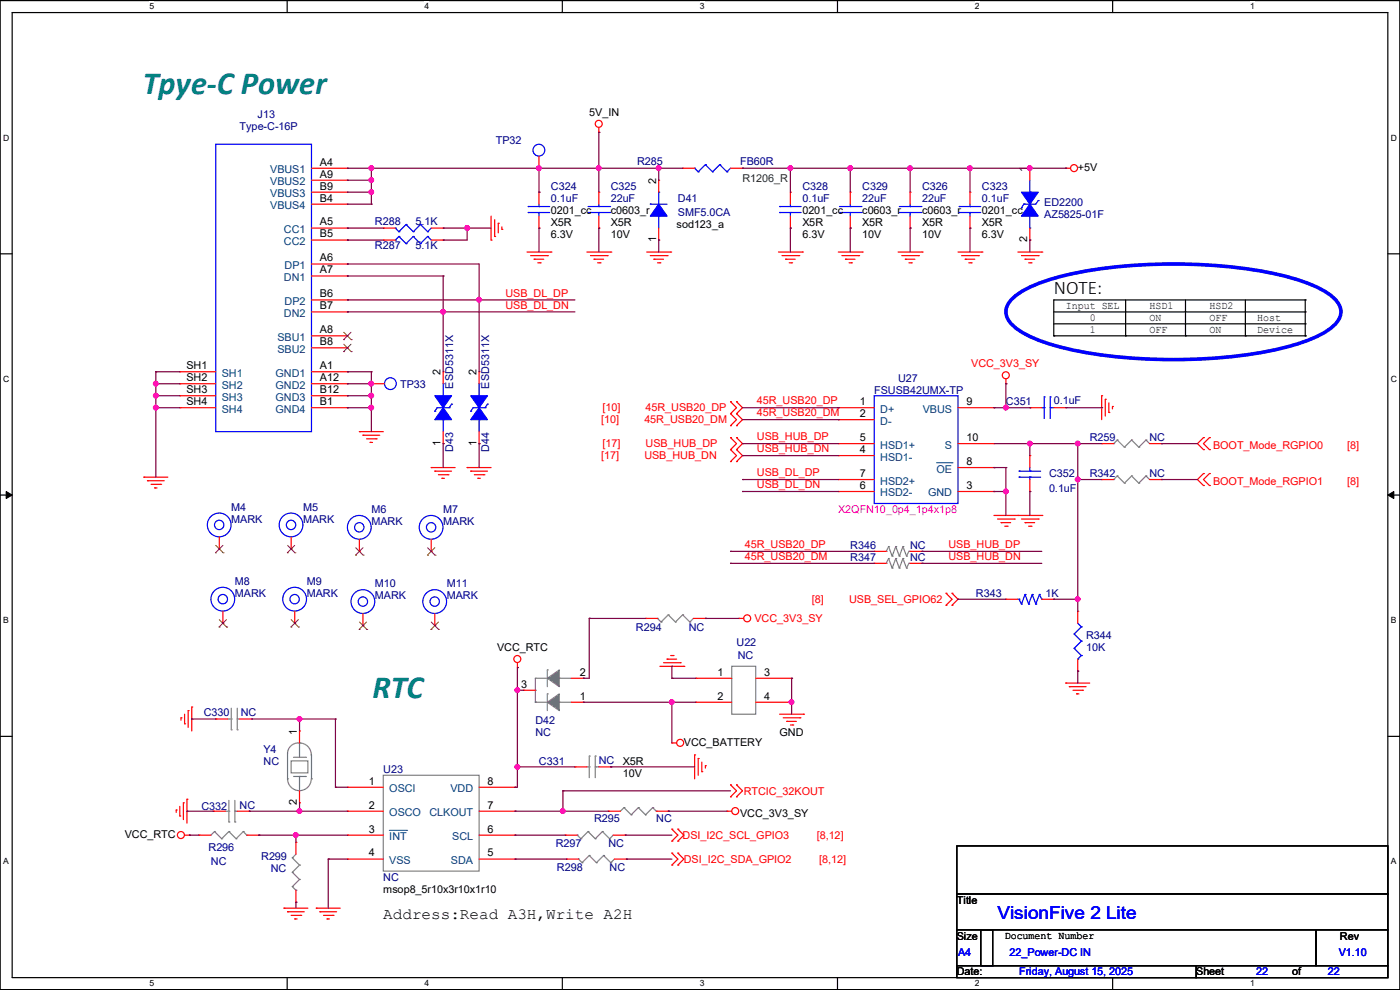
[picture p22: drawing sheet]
<svg xmlns="http://www.w3.org/2000/svg" width="297mm" height="210mm" viewBox="0 0 297 210" stroke-linecap="round" stroke-linejoin="round" font-family="sans-serif">
<defs><g id="words">
<g font-size="6.9" fill="#008080">
<text x="30.3" y="19.9">Tpye-C Power</text>
<text x="79" y="148.1">RTC</text>
</g>
<text font-size="4.1" x="223.6" y="62.4">NOTE:</text>
<text font-size="3.8" fill="#00f" x="211.6" y="195">VisionFive 2 Lite</text>
<text font-size="3.3" x="81.3" y="195">Address:Read A3H,Write A2H</text>
<g font-size="2.3" fill="#000080">
<text x="50.8" y="27.6">Type-C-16P</text>
<text x="54.7" y="25.1">J13</text>
<text x="105.2" y="30.6">TP32</text>
<text x="135.2" y="35">R285</text>
<text x="157" y="35">FB60R</text>
<text x="116.9" y="40.3">C324</text>
<text x="129.6" y="40.3">C325</text>
<text x="170.2" y="40.3">C328</text>
<text x="182.9" y="40.3">C329</text>
<text x="195.6" y="40.3">C326</text>
<text x="208.3" y="40.3">C323</text>
<text x="79.5" y="47.7">R288</text>
<text x="88.2" y="47.7">5.1K</text>
<text x="116.9" y="42.8">0.1uF</text>
<text x="129.6" y="42.8">22uF</text>
<text x="143.8" y="42.8">D41</text>
<text x="143.8" y="45.9">SMF5.0CA</text>
<text x="170.2" y="42.8">0.1uF</text>
<text x="182.9" y="42.8">22uF</text>
<text x="195.6" y="42.8">22uF</text>
<text x="208.3" y="42.8">0.1uF</text>
<text x="221.5" y="43.6">ED2200</text>
<text x="221.5" y="46.1">AZ5825-01F</text>
<text x="79.5" y="52.7">R287</text>
<text x="88.2" y="52.7">5.1K</text>
<text x="84.9" y="82.2">TP33</text>
<text x="96.1" y="82.4" transform="rotate(-90 96.1 82.4)">ESD5311X</text>
<text x="103.8" y="82.4" transform="rotate(-90 103.8 82.4)">ESD5311X</text>
<text x="185.5" y="83.5">FSUSB42UMX-TP</text>
<text x="190.5" y="80.9">U27</text>
<text x="213.4" y="86">C351</text>
<text x="223.6" y="85.8">0.1uF</text>
<text x="96.1" y="95.9" transform="rotate(-90 96.1 95.9)">D43</text>
<text x="103.8" y="95.9" transform="rotate(-90 103.8 95.9)">D44</text>
<text x="231.2" y="93.6">R259</text>
<text x="243.9" y="93.6">NC</text>
<text x="222.5" y="101.3">C352</text>
<text x="231.2" y="101.3">R342</text>
<text x="243.9" y="101.3">NC</text>
<text x="222.5" y="104.3">0.1uF</text>
<text x="49.1" y="108.4">M4</text>
<text x="49.1" y="110.9">MARK</text>
<text x="64.3" y="108.4">M5</text>
<text x="64.3" y="110.9">MARK</text>
<text x="78.8" y="108.9">M6</text>
<text x="78.8" y="111.4">MARK</text>
<text x="94" y="108.9">M7</text>
<text x="94" y="111.4">MARK</text>
<text x="180.4" y="116.5">R346</text>
<text x="180.4" y="119">R347</text>
<text x="193.1" y="116.5">NC</text>
<text x="193.1" y="119">NC</text>
<text x="49.8" y="124.1">M8</text>
<text x="65.1" y="124.1">M9</text>
<text x="79.5" y="124.6">M10</text>
<text x="94.8" y="124.6">M11</text>
<text x="49.8" y="126.7">MARK</text>
<text x="65.1" y="126.7">MARK</text>
<text x="79.5" y="127.2">MARK</text>
<text x="94.8" y="127.2">MARK</text>
<text x="207.1" y="126.7">R343</text>
<text x="221.8" y="126.7">1K</text>
<text x="134.9" y="133.8">R294</text>
<text x="146.1" y="133.8">NC</text>
<text x="156.3" y="137.1">U22</text>
<text x="230.4" y="135.6">R344</text>
<text x="156.5" y="139.9">NC</text>
<text x="230.4" y="138.1">10K</text>
<text x="43.2" y="151.8">C330</text>
<text x="51.1" y="151.8">NC</text>
<text x="113.6" y="153.6">D42</text>
<text x="55.9" y="159.7">Y4</text>
<text x="113.6" y="156.1">NC</text>
<text x="127" y="162">NC</text>
<text x="55.9" y="162.2">NC</text>
<text x="81.3" y="164">U23</text>
<text x="114.3" y="162.2">C331</text>
<text x="42.7" y="171.9">C332</text>
<text x="50.8" y="171.6">NC</text>
<text x="117.9" y="179.7">R297</text>
<text x="126" y="174.4">R295</text>
<text x="129.1" y="179.7">NC</text>
<text x="139.2" y="174.4">NC</text>
<text x="44.2" y="180.5">R296</text>
<text x="44.7" y="183.6">NC</text>
<text x="55.4" y="182.5">R299</text>
<text x="57.4" y="185.1">NC</text>
<text x="118.2" y="184.8">R298</text>
<text x="129.3" y="184.8">NC</text>
<text x="81.3" y="186.9">NC</text>
</g>
<g font-size="2.3">
<text x="125" y="24.6">5V_IN</text>
<text x="67.9" y="35.1">A4</text>
<text x="67.9" y="37.7">A9</text>
<text x="67.9" y="40.2">B9</text>
<text x="139.2" y="39" transform="rotate(-90 139.2 39)">2</text>
<text x="217.9" y="36.4" transform="rotate(-90 217.9 36.4)">1</text>
<text x="228.6" y="36.2">+5V</text>
<text x="67.9" y="47.8">A5</text>
<text x="67.9" y="42.8">B4</text>
<text x="116.9" y="45.4">0201_cc</text>
<text x="116.9" y="47.9">X5R</text>
<text x="129.6" y="45.4">c0603_r</text>
<text x="129.6" y="47.9">X5R</text>
<text x="170.2" y="45.4">0201_cc</text>
<text x="170.2" y="47.9">X5R</text>
<text x="182.9" y="45.4">c0603_r</text>
<text x="182.9" y="47.9">X5R</text>
<text x="195.6" y="45.4">c0603_r</text>
<text x="195.6" y="47.9">X5R</text>
<text x="208.3" y="45.4">0201_cc</text>
<text x="208.3" y="47.9">X5R</text>
<text x="67.9" y="50.4">B5</text>
<text x="116.9" y="50.5">6.3V</text>
<text x="129.6" y="50.5">10V</text>
<text x="139.2" y="51.4" transform="rotate(-90 139.2 51.4)">1</text>
<text x="143.6" y="48.4">sod123_a</text>
<text x="170.2" y="50.5">6.3V</text>
<text x="182.9" y="50.5">10V</text>
<text x="195.6" y="50.5">10V</text>
<text x="208.3" y="50.5">6.3V</text>
<text x="217.9" y="51.4" transform="rotate(-90 217.9 51.4)">2</text>
<text x="67.9" y="55.5">A6</text>
<text x="67.9" y="58">A7</text>
<text x="67.9" y="65.6">B7</text>
<text x="67.9" y="63.1">B6</text>
<text x="226.1" y="65.5">Input SEL</text>
<text x="243.9" y="65.5">HSD1</text>
<text x="256.6" y="65.5">HSD2</text>
<text x="67.9" y="70.7">A8</text>
<text x="231.2" y="68">0</text>
<text x="231.2" y="70.6">1</text>
<text x="243.9" y="68">ON</text>
<text x="243.9" y="70.6">OFF</text>
<text x="256.6" y="68">OFF</text>
<text x="256.6" y="70.6">ON</text>
<text x="266.7" y="70.6">Device</text>
<text x="266.7" y="68">Host</text>
<text x="67.9" y="73.2">B8</text>
<text x="39.5" y="78.3">SH1</text>
<text x="39.5" y="83.4">SH3</text>
<text x="39.5" y="80.9">SH2</text>
<text x="67.9" y="78.3">A1</text>
<text x="67.9" y="80.9">A12</text>
<text x="67.9" y="83.4">B12</text>
<text x="93.5" y="79.6" transform="rotate(-90 93.5 79.6)">2</text>
<text x="101.1" y="79.6" transform="rotate(-90 101.1 79.6)">2</text>
<text x="39.5" y="85.9">SH4</text>
<text x="67.9" y="85.9">B1</text>
<text x="182.4" y="88.5">2</text>
<text x="182.4" y="85.9">1</text>
<text x="205" y="85.9">9</text>
<text x="93.5" y="94.6" transform="rotate(-90 93.5 94.6)">1</text>
<text x="101.1" y="94.6" transform="rotate(-90 101.1 94.6)">1</text>
<text x="182.4" y="93.6">5</text>
<text x="205" y="93.6">10</text>
<text x="182.4" y="96.1">4</text>
<text x="182.4" y="101.2">7</text>
<text x="205" y="98.6">8</text>
<text x="182.4" y="103.7">6</text>
<text x="205" y="103.7">3</text>
<text x="105.5" y="138.1">VCC_RTC</text>
<text x="123" y="143.3">2</text>
<text x="152.2" y="143.3">1</text>
<text x="162.1" y="143.3">3</text>
<text x="110.5" y="145.9">3</text>
<text x="123" y="148.4">1</text>
<text x="152.2" y="148.4">2</text>
<text x="162.1" y="148.4">4</text>
<text x="63" y="155.8" transform="rotate(-90 63 155.8)">1</text>
<text x="145.1" y="158.2">VCC_BATTERY</text>
<text x="165.4" y="156.1">GND</text>
<text x="78.3" y="166.5">1</text>
<text x="103.4" y="166.5">8</text>
<text x="132.1" y="162.2">X5R</text>
<text x="132.1" y="164.8">10V</text>
<text x="63" y="170.8" transform="rotate(-90 63 170.8)">2</text>
<text x="78.3" y="171.5">2</text>
<text x="103.4" y="171.5">7</text>
<text x="157" y="173.4">VCC_3V3_SY</text>
<text x="26.5" y="177.7">VCC_RTC</text>
<text x="78.3" y="176.6">3</text>
<text x="103.4" y="176.6">6</text>
<text x="78.3" y="181.7">4</text>
<text x="103.4" y="181.7">5</text>
<text x="81.3" y="189.4">msop8_5r10x3r10x1r10</text>
<text x="203" y="191.7">Title</text>
<text x="203" y="199.3">Size</text>
<text x="213.1" y="199.1">Document Number</text>
<text x="284.3" y="199.3">Rev</text>
<text x="203" y="206.9">Date:</text>
<text x="253.8" y="206.9">Sheet</text>
<text x="274.1" y="206.9">of</text>
</g>
<g font-size="2.3" fill="#004080">
<text x="57.3" y="36.7">VBUS1</text>
<text x="57.3" y="39.3">VBUS2</text>
<text x="57.3" y="41.8">VBUS3</text>
<text x="57.3" y="44.4">VBUS4</text>
<text x="60.2" y="49.4">CC1</text>
<text x="60.2" y="52">CC2</text>
<text x="60.2" y="59.6">DN1</text>
<text x="60.4" y="57.1">DP1</text>
<text x="60.4" y="64.7">DP2</text>
<text x="60.2" y="67.2">DN2</text>
<text x="58.8" y="74.8">SBU2</text>
<text x="58.8" y="72.3">SBU1</text>
<text x="47" y="79.9">SH1</text>
<text x="47" y="82.5">SH2</text>
<text x="58.5" y="79.9">GND1</text>
<text x="58.5" y="82.5">GND2</text>
<text x="47" y="85">SH3</text>
<text x="47" y="87.5">SH4</text>
<text x="58.5" y="85">GND3</text>
<text x="58.5" y="87.5">GND4</text>
<text x="186.7" y="87.5">D+</text>
<text x="195.8" y="87.5">VBUS</text>
<text x="186.7" y="90.1">D-</text>
<text x="186.7" y="95.2">HSD1+</text>
<text x="200.5" y="95.2">S</text>
<text x="186.7" y="97.7">HSD1-</text>
<text x="198.7" y="100.2">OE</text>
<text x="186.7" y="102.8">HSD2+</text>
<text x="186.7" y="105.3">HSD2-</text>
<text x="196.9" y="105.3">GND</text>
<text x="82.6" y="168.1">OSCI</text>
<text x="82.6" y="173.1">OSCO</text>
<text x="91.1" y="173.1">CLKOUT</text>
<text x="95.5" y="168.1">VDD</text>
<text x="82.6" y="178.2">INT</text>
<text x="95.9" y="178.2">SCL</text>
<text x="82.6" y="183.3">VSS</text>
<text x="95.7" y="183.3">SDA</text>
</g>
<text font-size="2.3" fill="#008000" x="157.5" y="38.5">R1206_R</text>
<g font-size="2.3" fill="#f00">
<text x="107.2" y="65.4">USB_DL_DN</text>
<text x="107.2" y="62.9">USB_DL_DP</text>
<text x="206" y="77.9">VCC_3V3_SY</text>
<text x="127.6" y="89.8">[10]</text>
<text x="127.8" y="87.3">[10]</text>
<text x="136.7" y="89.8">45R_USB20_DM</text>
<text x="137" y="87.3">45R_USB20_DP</text>
<text x="160.6" y="88.3">45R_USB20_DM</text>
<text x="160.6" y="85.8">45R_USB20_DP</text>
<text x="127.8" y="94.9">[17]</text>
<text x="137" y="94.9">USB_HUB_DP</text>
<text x="160.6" y="93.4">USB_HUB_DP</text>
<text x="160.6" y="95.9">USB_HUB_DN</text>
<text x="257.3" y="95.2">BOOT_Mode_RGPIO0</text>
<text x="285.8" y="95.2">[8]</text>
<text x="127.6" y="97.5">[17]</text>
<text x="136.7" y="97.5">USB_HUB_DN</text>
<text x="160.6" y="101">USB_DL_DP</text>
<text x="160.6" y="103.5">USB_DL_DN</text>
<text x="257.3" y="102.8">BOOT_Mode_RGPIO1</text>
<text x="285.8" y="102.8">[8]</text>
<text x="158" y="116.2">45R_USB20_DP</text>
<text x="158" y="118.8">45R_USB20_DM</text>
<text x="201.2" y="116.2">USB_HUB_DP</text>
<text x="201.2" y="118.8">USB_HUB_DN</text>
<text x="160.1" y="132">VCC_3V3_SY</text>
<text x="172.3" y="127.9">[8]</text>
<text x="180.1" y="127.9">USB_SEL_GPIO62</text>
<text x="157.8" y="168.6">RTCIC_32KOUT</text>
<text x="144.8" y="178">DSI_I2C_SCL_GPIO3</text>
<text x="173.3" y="178">[8,12]</text>
<text x="145.1" y="183">DSI_I2C_SDA_GPIO2</text>
<text x="173.8" y="183">[8,12]</text>
</g>
<text font-size="2.3" fill="#f0f" x="177.8" y="108.9">X2QFN10_0p4_1p4x1p8</text>
<g font-size="2.3" fill="#00f">
<text x="203.2" y="202.9">A4</text>
<text x="214.2" y="202.9">22_Power-DC IN</text>
<text x="284" y="202.9">V1.10</text>
<text x="216.2" y="206.9">Friday, August 15, 2025</text>
<text x="266.5" y="206.9">22</text>
<text x="281.7" y="206.9">22</text>
</g>
<g font-size="1.8">
<text x="31.7" y="2">5</text>
<text x="90.1" y="2">4</text>
<text x="148.5" y="2">3</text>
<text x="206.8" y="2">2</text>
<text x="265.2" y="2">1</text>
<text x=".7" y="29.8">D</text>
<text x="295.1" y="29.8">D</text>
<text x=".7" y="81">C</text>
<text x="295.1" y="81">C</text>
<text x=".7" y="132.2">B</text>
<text x="295.1" y="132.2">B</text>
<text x=".7" y="183.4">A</text>
<text x="295.1" y="183.4">A</text>
<text x="31.7" y="209.3">5</text>
<text x="90.1" y="209.3">4</text>
<text x="148.5" y="209.3">3</text>
<text x="206.8" y="209.3">2</text>
<text x="265.2" y="209.3">1</text>
</g>
</g></defs>
<path d="M0 .1h297v209.8h-297zM2.6 2.7h291.8v204.7h-291.8z" fill="none" stroke="#000" stroke-width=".25"/>
<g fill="#fff">
<path d="M31.7 .4h1v2h-1z"/>
<path d="M31.7 207.6h1v2h-1z"/>
</g>
<path d="M60.9 .1v2.6M60.9 207.4v2.5" fill="none" stroke="#000" stroke-width=".25"/>
<g fill="#fff">
<path d="M90.1 .4h1v2h-1z"/>
<path d="M90.1 207.6h1v2h-1z"/>
</g>
<path d="M119.3 .1v2.6M119.3 207.4v2.5" fill="none" stroke="#000" stroke-width=".25"/>
<g fill="#fff">
<path d="M148.5 .4h.9v2h-.9z"/>
<path d="M148.5 207.6h.9v2h-.9z"/>
</g>
<path d="M177.7 .1v2.6M177.7 207.4v2.5" fill="none" stroke="#000" stroke-width=".25"/>
<g fill="#fff">
<path d="M206.8 .4h1v2h-1z"/>
<path d="M206.8 207.6h1v2h-1z"/>
</g>
<path d="M236.1 .1v2.6M236.1 207.4v2.5" fill="none" stroke="#000" stroke-width=".25"/>
<g fill="#fff">
<path d="M265.2 .4h1v2h-1z"/>
<path d="M265.2 207.6h1v2h-1z"/>
<path d="M.7 28.2h1.2v2h-1.2z"/>
<path d="M295.1 28.2h1.2v2h-1.2z"/>
<path d="M.7 79.4h1.2v2h-1.2z"/>
<path d="M295.1 79.4h1.2v2h-1.2z"/>
</g>
<path d="M0 53.8h2.6M294.4 53.8h2.6" fill="none" stroke="#000" stroke-width=".25"/>
<g fill="#fff">
<path d="M.7 130.6h1.2v2h-1.2z"/>
<path d="M295.1 130.6h1.1v2h-1.1z"/>
</g>
<path d="M0 105h2.6M294.4 105h2.6" fill="none" stroke="#000" stroke-width=".25"/>
<path d="M1.3 104.3l1.3 .7-1.3 .7zM294.4 105l1.3-.7v1.4z" fill="#000" stroke="#000" stroke-width=".21"/>
<g fill="#fff">
<path d="M.7 181.8h1.2v2h-1.2z"/>
<path d="M295.1 181.8h1.1v2h-1.1z"/>
</g>
<g fill="none" stroke="#000" stroke-width=".25">
<path d="M223.6 71.2h.1M223.6 66.2h53.3M223.6 68.7h53.3M223.6 71.2h53.3M238.8 71.2h.1M238.8 63.6v7.6M251.5 71.2h.1M251.5 63.6v7.6M264.2 71.2h.1M264.2 63.6v7.6M276.9 63.6h.1M276.9 66.2h.1"/>
<path d="M276.9 68.7h.1M276.9 71.2h.1M276.9 63.6h-53.3v7.6M276.9 63.6v7.6M0 156.2h2.6M294.4 156.2h2.6M203 179.5h91.4v10.1h-91.4zM203 189.6h91.4v7.6h-91.4zM203 197.2h7.6v7.7h-7.6zM208.1 197.2h71.1v7.7h-71.1zM279.2 197.2h15.2v7.7h-15.2zM203 204.9h50.8v2.5h-50.8z"/>
<path d="M253.8 204.9h40.6v2.5h-40.6z"/>
</g>
<path d="M214.4 63.7a17.5 17.5 0 0 1 7.6-4.2 96.3 96.3 0 0 1 32.7-3.4 77 77 0 0 1 22.9 4.1 12.5 12.5 0 0 1 6.4 4.3 3.7 3.7 0 0 1-1.3 4.9 30.5 30.5 0 0 1-12.8 4.9 112.1 112.1 0 0 1-44.1-.5 28.2 28.2 0 0 1-10.6-4.4 3.7 3.7 0 0 1-.8-5.7z" fill="none" stroke="#00f" stroke-width=".76"/>
<g fill="none" stroke="#f00" stroke-width=".25">
<path d="M66.1 35.7h7.6M66.1 38.2h7.6M73.7 35.7h.1M73.7 38.2h.1M114.3 35.7h.1M114.3 33.1v2.6M127 28.1h.1M127 27.1v1M139.7 38.2h.1M139.7 38.2v2.6M144.8 35.7h.1M144.8 35.7h2.6"/>
<path d="M155 35.7h2.5M157.5 35.7h.1M218.5 35.7h.1M218.5 35.7v2.5M226.1 35.7h.1M226.1 35.7h1M66.1 48.4h7.6M66.1 50.9h7.6M66.1 56h7.6M66.1 58.5h7.6M66.1 40.8h7.6M66.1 43.3h7.6"/>
<path d="M73.7 48.4h.1M73.7 56h.1M73.7 58.5h.1M73.7 40.8h.1M73.7 50.9h.1M73.7 43.3h.1M81.3 48.4h.1M81.3 50.9h.1M81.3 48.4h2.6M81.3 50.9h2.6M91.5 48.4h2.5M91.5 50.9h2.5"/>
<path d="M94 48.4h.1M94 50.9h.1M104.2 50.9h.1M104.2 45.8v5.1M104.9 50.2h.1M104.9 46.6v3.6M105.7 47.4h.1M105.7 47.4v2M106.5 48.6h.1M106.5 48.1v.5M111.8 53.5h5.1M112.6 54.2h3.5"/>
<path d="M113.3 55h.1M113.3 55h2.1M114.1 55.8h.5M114.3 40.8h.1M114.3 48.4h.1M114.3 40.8v2.5M114.3 45.8v2.6M114.6 55.8h.1M116.1 54.2h.1M116.9 53.5h.1M124.5 53.5h5.1M125.3 54.2h3.5"/>
<path d="M126 55h.1M126 55h2.1M126.8 55.8h.5M127 40.8h.1M127 48.4h.1M127 40.8v2.5M127 45.8v2.6M127.3 55.8h.1M128.8 54.2h.1M129.6 53.5h.1M137.2 53.5h5.1M138 54.2h3.5"/>
<path d="M138.7 55h.1M138.7 55h2.1M139.5 55.8h.5M139.7 50.9h.1M139.7 48.4v2.5M140 55.8h.1M141.5 54.2h.1M142.3 53.5h.1M165.1 53.5h5.1M165.9 54.2h3.6M166.7 55h.1M166.7 55h2"/>
<path d="M167.4 55.8h.5M167.7 40.8h.1M167.7 48.4h.1M167.7 40.8v2.5M167.7 45.8v2.6M167.9 55.8h.1M169.5 54.2h.1M170.2 53.5h.1M177.8 53.5h5.1M178.6 54.2h3.6M179.4 55h.1M179.4 55h2"/>
<path d="M180.1 55.8h.5M180.4 40.8h.1M180.4 48.4h.1M180.4 40.8v2.5M180.4 45.8v2.6M180.6 55.8h.1M182.2 54.2h.1M182.9 53.5h.1M190.5 53.5h5.1M191.3 54.2h3.6M192.1 55h.1M192.1 55h2"/>
<path d="M192.8 55.8h.5M193.1 40.8h.1M193.1 48.4h.1M193.1 40.8v2.5M193.1 45.8v2.6M193.3 55.8h.1M194.9 54.2h.1M195.6 53.5h.1M203.2 53.5h5.1M204 54.2h3.6M204.8 55h.1M204.8 55h2"/>
<path d="M205.5 55.8h.5M205.8 40.8h.1M205.8 48.4h.1M205.8 40.8v2.5M205.8 45.8v2.6M206 55.8h.1M207.6 54.2h.1M208.3 53.5h.1M215.9 53.5h5.1M216.7 54.2h3.6M217.5 55h.1M217.5 55h2"/>
<path d="M218.2 55.8h.5M218.5 50.9h.1M218.5 48.4v2.5M218.7 55.8h.1M220.3 54.2h.1M221 53.5h.1M38.1 78.9h.1M38.1 78.9h7.7M66.1 78.9h7.6M66.1 66.2h7.6M66.1 63.6h7.6M66.1 73.8h7.6"/>
<path d="M66.1 71.2h7.6M73.7 78.9h.1M73.7 66.2h.1M73.7 63.6h.1M73.7 73.8h.1M73.7 71.2h.1M94 78.9h.1M94 78.9v2.5M101.6 78.9h.1M101.6 78.9v2.5M38.1 83.9h.1M38.1 81.4h.1"/>
<path d="M38.1 86.5h.1M38.1 81.4h7.7M38.1 86.5h7.7M38.1 83.9h7.7M66.1 81.4h7.6M66.1 86.5h7.6M66.1 83.9h7.6M73.7 81.4h.1M73.7 83.9h.1M73.7 86.5h.1M76.2 91.6h.1M76.2 91.6h5.1"/>
<path d="M77 92.3h.1M77 92.3h3.6M77.8 93.1h2M78.5 93.9h.1M78.5 93.9h.5M79 81.4h.1M79 81.4h2.6M79.8 93.1h.1M91.5 99.2h.1M91.5 99.2h5.1M92.2 99.9h.1M92.2 99.9h3.6"/>
<path d="M94 94.1h.1M94 91.6v2.5M99.1 99.2h.1M99.1 99.2h5.1M99.9 99.9h.1M99.9 99.9h3.5M101.6 94.1h.1M101.6 91.6v2.5M155 90.3h.1M155 87.8h.1M155 85.2h.1M155 97.9h.1"/>
<path d="M155 95.4h.1M155 92.8h.1M155 87.8l1.3 1.2-1.3 1.3M155 85.2l1.3 1.3-1.3 1.3M155 95.4l1.3 1.2-1.3 1.3M155 92.8l1.3 1.3-1.3 1.3M156.3 87.8h.1M156.3 90.3h.1M156.3 85.2h.1M156.3 95.4h.1M156.3 97.9h.1M156.3 92.8h.1"/>
<path d="M156.3 87.8l1.2 1.2-1.2 1.3M156.3 85.2l1.2 1.3-1.2 1.3M156.3 95.4l1.2 1.2-1.2 1.3M156.3 92.8l1.2 1.3-1.2 1.3M177.8 96.6h.1M177.8 89h.1M177.8 86.5h.1M177.8 94.1h.1M177.8 94.1h7.7M177.8 86.5h7.7M177.8 96.6h7.7M177.8 89h7.7"/>
<path d="M203.2 99.2h7.7M203.2 94.1h7.7M203.2 86.5h7.7M210.9 86.5h.1M210.9 94.1h.1M210.9 99.2h.1M213.4 81.4h.1M213.4 80.4v1M218.5 96.6h.1M218.5 86.5h.1M218.5 96.6v2.6M218.5 86.5h2.5"/>
<path d="M223.6 86.5h2.5M226.1 86.5h.1M233.7 83.9h.1M233.7 94.1h.1M233.7 83.9v5.1M233.7 94.1h2.6M234.5 84.7h.1M234.5 84.7v3.6M235.2 87.5h.1M235.2 85.5v2M236 86.2h.1M236 86.2v.5"/>
<path d="M243.9 94.1h2.5M246.4 94.1h.1M255.3 92.8h.1M255.3 95.4h.1M255.3 92.8l-1.3 1.3 1.3 1.3M256.6 95.4h.1M256.6 92.8h.1M256.6 92.8l-1.3 1.3 1.3 1.3M30.5 101.2h.1M30.5 101.2h5.1M31.3 102h.1M31.3 102h3.5"/>
<path d="M32 102.7h2.1M32.8 103.5h.1M32.8 103.5h.5M34.1 102.7h.1M46.5 116.5h.1M46.5 113.9v2.6M61.8 116.5h.1M61.8 113.9v2.6M76.2 117h.1M76.2 114.4v2.6M91.5 117h.1M91.5 114.4v2.6"/>
<path d="M93 100.7h2M93.8 101.5h.1M93.8 101.5h.5M95 100.7h.1M100.6 100.7h2.1M101.4 101.5h.1M101.4 101.5h.5M102.7 100.7h.1M177.8 101.7h.1M177.8 104.3h.1M177.8 104.3h7.7M177.8 101.7h7.7"/>
<path d="M185.5 117h.1M185.5 119.5h.1M185.5 117h2.5M185.5 119.5h2.5M193.1 117h2.5M193.1 119.5h2.5M195.6 117h.1M195.6 119.5h.1M203.2 104.3h7.7M210.9 104.3h.1M210.9 109.3h10.1M211.6 110.1h3.6"/>
<path d="M212.4 110.9h.1M212.4 110.9h2M213.1 111.6h.6M213.7 111.6h.1M215.2 110.1h.1M215.9 109.3h.1M216.7 110.1h3.6M217.5 110.9h.1M217.5 110.9h2M218.2 111.6h.5M218.5 104.3h.1M218.5 101.7v2.6"/>
<path d="M218.7 111.6h.1M220.3 110.1h.1M221 109.3h.1M233.7 101.7h.1M233.7 101.7h2.6M243.9 101.7h2.5M246.4 101.7h.1M255.3 100.5h.1M255.3 103h.1M255.3 100.5l-1.3 1.2 1.3 1.3M256.6 103h.1M256.6 100.5h.1"/>
<path d="M256.6 100.5l-1.3 1.2 1.3 1.3M47.3 132.2h.1M47.3 129.7v2.5M62.5 132.2h.1M62.5 129.7v2.5M77 132.7h.1M77 130.2v2.5M92.2 132.7h.1M92.2 130.2v2.5M136.9 131.2h.1M136.9 131.2h2.6M141.5 139.8h.1"/>
<path d="M141.5 139.8h2.1M142.3 139.1h.5M142.8 139.1h.1M147.1 131.2h2.5M149.6 131.2h.1M156.8 131.2h.1M156.8 131.2h1M200.7 128.4h.1M200.7 125.9h.1M200.7 125.9l1.3 1.2-1.3 1.3M202 125.9h.1M202 128.4h.1"/>
<path d="M202 125.9l1.2 1.2-1.2 1.3M213.4 127.1h.1M213.4 127.1h2.5M221 127.1h2.6M223.6 127.1h.1M228.6 129.7h.1M228.6 129.7v2.5M228.6 139.8v2.6M38.4 152.3h.1M38.4 152.3v.5M39.2 153.5h.1M39.2 151.5v2"/>
<path d="M39.9 150.7h.1M39.9 150.7v3.6M40.7 150h.1M40.7 150v5.1M45.8 152.5h.1M45.8 152.5h2.5M50.8 152.5h2.6M53.4 152.5h.1M63.5 155.1h.1M63.5 155.1v2.5M109.8 141.6h.1M109.8 140.6v1"/>
<path d="M111 146.4h.1M111 146.4h2.6M121.2 143.9h2.5M121.2 149h2.5M123.7 149h.1M123.7 143.9h.1M140 141.4h5.1M140.8 140.6h3.5M142.5 157.6h.1M142.5 157.6h1.1M144.3 140.6h.1M145.1 141.4h.1"/>
<path d="M147.6 143.9h.1M147.6 149h.1M147.6 143.9h7.6M147.6 149h7.6M160.3 143.9h7.6M160.3 149h7.6M165.4 151.5h5.1M166.2 152.3h3.5M166.9 153h.1M166.9 153h2.1M167.7 153.8h.5M167.9 143.9h.1"/>
<path d="M167.9 149h.1M168.2 153.8h.1M169.7 152.3h.1M170.5 151.5h.1M226.1 144.9h.1M226.1 144.9h5.1M226.9 145.7h.1M226.9 145.7h3.5M227.6 146.4h2.1M228.4 147.2h.1M228.4 147.2h.5M228.6 142.4h.1"/>
<path d="M229.7 146.4h.1M37.4 171.8h.1M37.4 171.8v.5M38.1 173.1h.1M38.1 171.1v2M38.9 170.3h.1M38.9 170.3v3.6M39.2 177.2h1M39.7 169.5h.1M39.7 169.5v5.1M40.2 177.2h.1M42.2 177.2h.1"/>
<path d="M42.2 177.2h2.5M45.3 172.1h.1M45.3 172.1h2.5M50.3 172.1h2.6M52.4 177.2h2.5M52.9 172.1h.1M54.9 177.2h.1M62.8 178.7h.1M62.8 178.7v2.5M63.5 170.3h.1M63.5 167.8v2.5M73.7 167h.1"/>
<path d="M73.7 172.1h.1M73.7 177.2h.1M73.7 177.2h7.6M73.7 172.1h7.6M73.7 167h7.6M101.6 177.2h7.7M101.6 172.1h7.7M101.6 167h7.7M109.3 177.2h.1M109.3 172.1h.1M109.3 167h.1M119.9 177.2h.1"/>
<path d="M119.9 177.2h2.6M122 162.7h.1M122 162.7h2.5M127 162.7h2.6M129.1 172.1h.1M129.1 172.1h2.5M129.6 162.7h.1M130.1 177.2h2.5M132.6 177.2h.1M139.2 172.1h2.6M141.8 172.1h.1M142.5 178.4h.1"/>
<path d="M142.5 175.9h.1M142.5 175.9l1.3 1.3-1.3 1.2M143.8 178.4h.1M143.8 175.9h.1M143.8 175.9l1.3 1.3-1.3 1.2M147.4 160.1h.1M147.4 160.1v5.1M148.1 160.9h.1M148.1 160.9v3.6M148.9 163.7h.1M148.9 161.7v2M149.6 162.4h.1"/>
<path d="M149.6 162.4v.5M154.2 172.1h.1M154.2 172.1h1M155 169h.1M155 166.5h.1M155 166.5l1.3 1.3-1.3 1.2M156.3 169h.1M156.3 166.5h.1M156.3 166.5l1.2 1.3-1.2 1.2M60.2 192.7h.1M60.2 192.7h5.1M61 193.4h.1"/>
<path d="M61 193.4h3.6M61.8 194.2h2M62.5 194.9h.1M62.5 194.9h.5M62.8 191.4h.1M62.8 188.8v2.6M63.8 194.2h.1M67.1 192.7h.1M67.1 192.7h5.1M67.9 193.4h.1M67.9 193.4h3.5M68.6 194.2h2.1"/>
<path d="M69.4 194.9h.1M69.4 194.9h.5M70.7 194.2h.1M73.7 182.2h.1M73.7 182.2h7.6M101.6 182.2h7.7M109.3 182.2h.1M120.2 182.2h.1M120.2 182.2h2.5M130.3 182.2h2.6M132.9 182.2h.1M142.5 183.5h.1"/>
<path d="M142.5 181h.1M142.5 181l1.3 1.2-1.3 1.3M143.8 183.5h.1M143.8 181h.1M143.8 181l1.3 1.2-1.3 1.3"/>
<circle cx="127" cy="26.3" r=".74"/>
<circle cx="227.9" cy="35.7" r=".74"/>
<circle cx="213.4" cy="79.6" r=".74"/>
<circle cx="109.7" cy="139.8" r=".74"/>
<circle cx="158.5" cy="131.2" r=".74"/>
<circle cx="144.3" cy="157.6" r=".74"/>
<circle cx="38.4" cy="177.1" r=".74"/>
<circle cx="156" cy="172.1" r=".74"/>
</g>
<g fill="none" stroke="#00f" stroke-width=".25">
<path d="M45.8 30.6h20.3v61h-20.3zM147.4 35.7h.1M147.4 35.7l.7 .7M148.1 36.4h.1M149.6 34.9h.1M149.6 34.9l1.6 1.5M149.6 34.9l-1.5 1.5M151.2 36.4h.1M152.7 34.9h.1M152.7 34.9l1.5 1.5M152.7 34.9l-1.5 1.5M154.2 36.4h.1"/>
<path d="M155 35.7l-.8 .7M218.5 38.2v2.6M83.9 48.4h.1M83.9 50.9h.1M83.9 48.4l.7 .7M84.6 49.1h.1M84.6 50.2h.1M84.6 50.2l1.5 1.5M84.6 50.2l-.7 .7M86.1 47.6h.1M86.1 51.7h.1M86.1 47.6l1.6 1.5"/>
<path d="M86.1 47.6l-1.5 1.5M87.7 49.1h.1M87.7 50.2h.1M87.7 50.2l1.5 1.5M87.7 50.2l-1.6 1.5M89.2 47.6h.1M89.2 51.7h.1M89.2 47.6l1.5 1.5M89.2 47.6l-1.5 1.5M90.7 49.1h.1M90.7 50.2h.1M90.7 50.2l.8 .7"/>
<path d="M90.7 50.2l-1.5 1.5M91.5 48.4l-.8 .7M112.1 45.1h.1M112.1 43.8h.1M112.1 45.1h4.5M112.1 43.8h4.5M114.3 43.8h.1M114.3 45.1h.1M114.3 43.3v.5M114.3 45.1v.7M124.8 45.1h4.5M124.8 43.8h4.5"/>
<path d="M127 43.8h.1M127 45.1h.1M127 43.3v.5M127 45.1v.7M129.3 45.1h.1M129.3 43.8h.1M138 43.3h.1M138 43.3h3.5M139.7 45.8h.1M139.7 40.8h.1M139.7 40.8v2.5M139.7 45.8v2.6"/>
<path d="M165.4 45.1h.1M165.4 43.8h.1M165.4 45.1h4.6M165.4 43.8h4.6M167.7 43.8h.1M167.7 45.1h.1M167.7 43.3v.5M167.7 45.1v.7M178.1 45.1h4.6M178.1 43.8h4.6M180.4 43.8h.1M180.4 45.1h.1"/>
<path d="M180.4 43.3v.5M180.4 45.1v.7M182.7 45.1h.1M182.7 43.8h.1M190.8 45.1h4.6M190.8 43.8h4.6M193.1 43.8h.1M193.1 45.1h.1M193.1 43.3v.5M193.1 45.1v.7M195.4 45.1h.1M195.4 43.8h.1"/>
<path d="M203.5 45.1h.1M203.5 43.8h.1M203.5 45.1h4.6M203.5 43.8h4.6M205.8 43.8h.1M205.8 45.1h.1M205.8 43.3v.5M205.8 45.1v.7M216.7 44.1h.1M217.2 43.3h.1M217.2 43.3l-.5 .8M218.5 40.8h.1"/>
<path d="M218.5 48.4h.1M218.5 45.8v2.6M220.3 42.5h.1M220.3 42.5l-.5 .8h-2.6M92.2 87.2h.1M94 89h.1M94 81.4h.1M94 81.4v2.5M94 89v2.6M95.3 86.5h.1M95.3 86.5h-2.5l-.6 .7M95.8 85.7h.1"/>
<path d="M95.8 85.7l-.5 .8M99.9 87.2h.1M101.6 89h.1M101.6 81.4h.1M101.6 81.4v2.5M101.6 89v2.6M102.9 86.5h.1M102.9 86.5h-2.5l-.5 .7M103.4 85.7h.1M103.4 85.7l-.5 .8M185.5 83.9h17.7v22.9h-17.7zM216.2 99.9h.1"/>
<path d="M216.2 99.9h4.6M218.5 99.9h.1M218.5 99.2v.7M221 86.5h.5M221.5 86.5h.1M221.5 84.2h.1M221.5 84.2v4.6M222.8 84.2h.1M222.8 86.5h.1M222.8 86.5h.8M222.8 84.2v4.6M216.2 101.2h.1"/>
<path d="M216.2 101.2h4.6M218.5 101.2h.1M218.5 101.2v.5M215.9 127.1h.3M216.2 127.1h.1M216.2 127.1l.5 1M216.7 128.1h.1M217.5 126.1h.1M217.5 126.1l-.8 2M217.5 126.1l.7 2M218.2 128.1h.1M219 126.1h.1"/>
<path d="M219 126.1l-.8 2M219 126.1l.8 2M219.8 128.1h.1M220.5 126.1h.1M220.5 126.1l-.7 2M220.5 126.1l.5 1M221 127.1h.1M227.9 134.5h.1M227.9 137.5h.1M227.9 134.5l1.5 1.5M227.9 137.5l1.5 1.6M228.6 139.8h.1"/>
<path d="M228.6 132.2l.8 .8M229.4 133h.1M229.4 136h.1M229.4 139.1h.1M229.4 133l-1.5 1.5M229.4 136l-1.5 1.5M229.4 139.1l-.8 .7"/>
<circle cx="114.3" cy="31.9" r="1.25"/>
<circle cx="82.8" cy="81.4" r="1.25"/>
<circle cx="46.5" cy="111.4" r="2.52"/>
<circle cx="46.5" cy="111.4" r=".99"/>
<circle cx="61.7" cy="111.4" r="2.52"/>
<circle cx="61.7" cy="111.4" r=".99"/>
<circle cx="76.2" cy="111.9" r="2.52"/>
<circle cx="76.2" cy="111.9" r=".99"/>
<circle cx="91.5" cy="111.9" r="2.52"/>
<circle cx="91.5" cy="111.9" r=".99"/>
<circle cx="47.3" cy="127.1" r="2.52"/>
<circle cx="47.3" cy="127.1" r=".99"/>
<circle cx="62.5" cy="127.1" r="2.52"/>
<circle cx="62.5" cy="127.1" r=".99"/>
<circle cx="77" cy="127.6" r="2.52"/>
<circle cx="77" cy="127.6" r=".99"/>
<circle cx="92.2" cy="127.6" r="2.52"/>
<circle cx="92.2" cy="127.6" r=".99"/>
</g>
<g fill="#00f" stroke="#00f" stroke-width=".25">
<path d="M101.6 86.5l1.8 2.5h-3.5z" fill-rule="evenodd"/>
<path d="M99.9 83.9h3.5l-1.8 2.6z" fill-rule="evenodd"/>
<path d="M139.7 43.3l1.8 2.5h-3.5z" fill-rule="evenodd"/>
<path d="M94 86.5l1.8 2.5h-3.6z" fill-rule="evenodd"/>
<path d="M92.2 83.9h3.6l-1.8 2.6z" fill-rule="evenodd"/>
<path d="M216.7 40.8h3.6l-1.8 2.5z" fill-rule="evenodd"/>
<path d="M218.5 43.3l1.8 2.5h-3.6z" fill-rule="evenodd"/>
</g>
<g fill="none" stroke="#808080" stroke-width=".25">
<path d="M236.3 94.1h.1M237 93.3h.1M237 93.3l1.5 1.6M237 93.3l-.7 .8M238.5 94.9h.1M240.1 93.3h.1M240.1 93.3l1.5 1.6M240.1 93.3l-1.6 1.6M241.6 94.9h.1M243.1 93.3h.1M243.1 93.3l.8 .8M243.1 93.3l-1.5 1.6"/>
<path d="M188 117h.1M188 119.5h.1M188.5 116h.1M188.5 118.5h.1M188.5 116l.8 2M188.5 116l-.5 1M188.5 118.5l.8 2M188.5 118.5l-.5 1M189.3 118h.1M190 116h.1M190 118.5h.1M190 116l.8 2"/>
<path d="M190 116l-.7 2M190 118.5l.8 2M190 118.5l-.7 2M190.8 118h.1M191.6 116h.1M191.6 118.5h.1M191.6 116l.7 2M191.6 116l-.8 2M191.6 118.5l.7 2M191.6 118.5l-.8 2M192.3 118h.1M192.8 117h.1"/>
<path d="M192.8 119.5h.1M192.8 117l-.5 1M192.8 117h.3M192.8 119.5l-.5 1M192.8 119.5h.3M236.3 101.7h.1M237 101h.1M237 101l1.5 1.5M237 101l-.7 .7M238.5 102.5h.1M240.1 101h.1M240.1 101l1.5 1.5"/>
<path d="M240.1 101l-1.6 1.5M241.6 102.5h.1M243.1 101h.1M243.1 101l.8 .7M243.1 101l-1.5 1.5M139.5 131.2h.1M139.5 131.2l.8 .8M140.3 132h.1M141.8 130.4h.1M141.8 130.4l1.5 1.6M141.8 130.4l-1.5 1.6M143.3 132h.1"/>
<path d="M144.8 130.4h.1M144.8 130.4l1.5 1.6M144.8 130.4l-1.5 1.6M146.3 132h.1M147.1 131.2l-.8 .8M189.3 120.5h.1M190.8 120.5h.1M192.3 120.5h.1M48.3 152.5h.8M49.1 154.8h.1M49.1 152.5h.1M49.1 150.2v4.6"/>
<path d="M50.3 152.5h.1M50.3 154.8h.1M50.3 152.5h.5M50.3 150.2v4.6M63.5 157.6a2.26 2.26 0 0 0-2.5 2.3v5.3M63.5 157.6a2.52 2.52 0 0 1 2.5 2.6v-.1M63.5 157.6h.1M63.5 157.6v3.1M113.6 149h.1M113.6 143.9h.1M113.6 146.4h.1M113.6 149h2.5"/>
<path d="M113.6 143.9h2.5M113.6 143.9v5.1M116.1 147.2h.1M116.1 142.1h.1M116.1 142.1v3.6M116.1 147.2v3.5M118.7 149h.1M118.7 143.9h.1M118.7 149h2.5M118.7 143.9h2.5M155.2 141.4h5.1v10.1h-5.1zM45.5 176.4h.1"/>
<path d="M45.5 176.4l-.8 .8M45.5 176.4l1.5 1.5M47 177.9h.1M47.8 172.1h.8M48.6 174.4h.1M48.6 172.1h.1M48.6 176.4h.1M48.6 169.8v4.6M48.6 176.4l-1.6 1.5M48.6 176.4l1.5 1.5M49.8 172.1h.1M49.8 174.4h.1"/>
<path d="M49.8 172.1h.5M49.8 169.8v4.6M50.1 177.9h.1M51.6 176.4h.1M51.6 176.4l-1.5 1.5M51.6 176.4l.8 .8M52.4 177.2h.1M61 165.2h.1M61 165.2a2.52 2.52 0 0 0 2.6 2.5h-.1a2.52 2.52 0 0 0 2.5-2.5M61.8 161.4h3.5v2.6h-3.5zM62.3 160.7h2.5M62.3 164.7h2.5"/>
<path d="M63.5 164.7h.1M63.5 164.7v3.1M64.8 160.7h.1M64.8 164.7h.1M66.1 165.2h.1M66.1 160.1v5.1M81.3 164.5h20.3v20.3h-20.3zM122.5 177.2h.1M122.5 177.2l.7 .7M123.2 177.9h.1M124.5 162.7h.5M124.8 176.4h.1"/>
<path d="M124.8 176.4l1.5 1.5M124.8 176.4l-1.6 1.5M125 162.7h.1M125 160.4h.1M125 160.4v4.6M126.3 177.9h.1M126.3 160.4h.1M126.3 162.7h.1M126.3 162.7h.7M126.3 160.4v4.6M127.8 176.4h.1M127.8 176.4l1.5 1.5"/>
<path d="M127.8 176.4l-1.5 1.5M129.3 177.9h.1M130.1 177.2l-.8 .7M132.4 171.3h.1M132.4 171.3l-.8 .8M132.4 171.3l1.5 1.5M133.9 172.8h.1M135.4 171.3h.1M135.4 171.3l-1.5 1.5M135.4 171.3l1.5 1.5M136.9 172.8h.1M138.5 171.3h.1"/>
<path d="M138.5 171.3l-1.6 1.5M138.5 171.3l.7 .8M139.2 172.1h.1M62 182h.1M62 185h.1M62 188.1h.1M62 182l1.5 1.5M62 185l1.5 1.6M62 188.1l.8 .7M62.8 188.8h.1M62.8 181.2l-.8 .8M63.5 183.5h.1"/>
<path d="M63.5 186.6h.1M63.5 183.5l-1.5 1.5M63.5 186.6l-1.5 1.5M122.7 182.2h.1M122.7 182.2l.8 .8M123.5 183h.1M125 181.5h.1M125 181.5l1.5 1.5M125 181.5l-1.5 1.5M126.5 183h.1M128.1 181.5h.1M128.1 181.5l1.5 1.5"/>
<path d="M128.1 181.5l-1.6 1.5M129.6 183h.1M130.3 182.2l-.7 .8"/>
</g>
<g fill="none" stroke="#804000" stroke-width=".21">
<path d="M72.9 74.6h.1M72.9 72.1h.1M72.9 73l1.6 1.6M72.9 70.5l1.6 1.6M74.5 73l-1.6 1.6M74.5 70.5l-1.6 1.6M74.5 74.6h.1M74.5 72.1h.1M45.7 117.3h.1M45.8 115.7l1.5 1.6M47.3 115.7l-1.6 1.6M47.3 117.3h.1"/>
<path d="M61 117.3h.1M61 115.7l1.6 1.6M62.5 115.7l-1.5 1.6M62.6 117.3h.1M75.4 117.8h.1M75.5 116.2l1.5 1.6M77 116.2l-1.6 1.6M77 117.8h.1M90.7 117.8h.1M90.7 116.2l1.6 1.6M92.2 116.2l-1.5 1.6M92.3 117.8h.1"/>
<path d="M46.5 133h.1M46.5 131.4l1.6 1.6M48 131.4l-1.5 1.6M48.1 133h.1M61.7 133h.1M61.8 131.4l1.5 1.6M63.3 131.4l-1.6 1.6M63.3 133h.1M76.2 133.5h.1M76.2 132l1.6 1.5M77.8 132l-1.6 1.5M77.8 133.5h.1"/>
<path d="M91.4 133.5h.1M91.5 132l1.5 1.5M93 132l-1.6 1.5M93 133.5h.1"/>
</g>
<path d="M198.7 98.2h3.3M202 98.2h.1M82.6 176.1h3.7M86.3 176.1h.1" fill="none" stroke="#004080" stroke-width=".21"/>
<g fill="#808080" stroke="#808080" stroke-width=".25">
<path d="M116.1 149l2.6-1.8v3.5z" fill-rule="evenodd"/>
<path d="M116.1 143.9l2.6-1.8v3.6z" fill-rule="evenodd"/>
</g>
<g fill="none" stroke="#800040" stroke-width=".25">
<path d="M73.7 35.7h71.1M73.7 38.2h5.1M78.8 35.7h.1M78.8 38.2h.1M78.8 35.7v7.6M114.3 35.7h.1M114.3 35.7v5.1M127 35.7h.1M127 28.1h.1M127 28.1v7.3M127 35.7v5.1M139.7 35.7h.1"/>
<path d="M139.7 35.7v2.5M157.5 35.7h.1M157.5 35.7h68.6M167.7 35.7h.1M167.7 35.7v5.1M180.4 35.7h.1M180.4 35.7v5.1M193.1 35.7h.1M193.1 35.7v5.1M205.8 35.7h.1M205.8 35.7v5.1M218.5 35.7h.1"/>
<path d="M226.1 35.7h.1M73.7 48.4h.1M73.7 50.9h.1M73.7 56h.1M73.7 58.5h.1M73.7 48.4h7.6M73.7 50.9h7.6M73.7 56h27.9v22.9M73.7 58.5h20.3M73.7 40.8h5.1M73.7 43.3h5.1M78.8 40.8h.1"/>
<path d="M78.8 43.3h.1M94 48.4h.1M94 50.9h.1M94 58.5h.1M94 48.4h10.2M94 58.5v20.4M99.1 48.4h.1M99.1 48.4v2.5h-5.1M114.3 48.4h.1M114.3 40.8h.1M114.3 48.4v5.1M127 48.4h.1"/>
<path d="M127 48.4v5.1M139.7 50.9h.1M139.7 50.9v2.6M167.7 48.4h.1M167.7 48.4v5.1M180.4 48.4h.1M180.4 48.4v5.1M193.1 48.4h.1M193.1 48.4v5.1M205.8 48.4h.1M205.8 48.4v5.1M218.5 50.9h.1"/>
<path d="M218.5 50.9v2.6M33.1 78.9h.1M33.1 78.9h5M33.1 78.9v22.3M73.7 78.9h.1M73.7 66.2h.1M73.7 63.6h.1M73.7 78.9h5.1M73.7 66.2h48.3M73.7 63.6h48.3M78.8 78.9h.1M78.8 78.9v12.7"/>
<path d="M94 66.2h.1M101.6 63.6h.1M33.1 81.4h.1M33.1 83.9h.1M33.1 86.5h.1M33.1 81.4h5M33.1 83.9h5M33.1 86.5h5M73.7 81.4h.1M73.7 83.9h.1M73.7 86.5h.1M73.7 81.4h5.3"/>
<path d="M73.7 83.9h5.1M73.7 86.5h5.1M78.8 81.4h.1M78.8 83.9h.1M78.8 86.5h.1M94 94.1h.1M94 94.1v5.1M101.6 94.1h.1M101.6 94.1v5.1M157.5 94.1h.1M157.5 96.6h.1M157.5 86.5h20.3"/>
<path d="M157.5 94.1h20.3M157.5 96.6h20.3M157.5 89h20.3M177.8 89h.1M177.8 86.5h.1M210.9 86.5h.1M210.9 99.2h.1M210.9 86.5h7.6M210.9 94.1h22.8M210.9 99.2h2.5M213.4 81.4h.1M213.4 99.2h.1"/>
<path d="M213.4 81.4v5.1M213.4 99.2v10.1M218.5 94.1h.1M218.5 86.5h.1M218.5 94.1v2.5M226.1 86.5h7.6M228.6 94.1h.1M228.6 94.1v35.6M233.7 86.5h.1M246.4 94.1h.1M246.4 94.1h7.6M155 117h.1"/>
<path d="M155 119.5h.1M155 117h30.5M155 119.5h30.5M157.5 101.7h.1M157.5 104.3h.1M157.5 101.7h20.3M157.5 104.3h20.3M195.6 117h.1M195.6 119.5h.1M195.6 117h25.4M195.6 119.5h25.4M210.9 104.3h.1"/>
<path d="M210.9 104.3h2.5M213.4 104.3h.1M218.5 104.3h.1M218.5 104.3v5M228.6 101.7h.1M228.6 101.7h5.1M246.4 101.7h.1M246.4 101.7h7.6M125 131.2h.1M125 131.2v12.7h-1.3M125 131.2h11.9M149.6 131.2h.1"/>
<path d="M149.6 131.2h7.2M203.2 127.1h.1M203.2 127.1h10.2M223.6 127.1h.1M223.6 127.1h5M228.6 127.1h.1M40.7 152.5h.1M40.7 152.5h5.1M53.4 152.5h17.8M63.5 152.5h.1M63.5 152.5v2.6M71.2 152.5h.1"/>
<path d="M71.2 152.5v14.5M109.8 146.4h.1M109.8 141.6h.1M109.8 141.6v25.4h-.5M109.8 146.4h1.2M123.7 149h.1M123.7 143.9h.1M123.7 149h23.9M142.5 149h.1M142.5 143.9h.1M142.5 141.4h.1M142.5 143.9h5.1"/>
<path d="M142.5 141.4v2.5M142.5 149v8.6M167.9 149h.1M167.9 143.9h.1M167.9 143.9v7.6M228.6 142.4h.1M228.6 142.4v2.5M39.7 172.1h.1M39.7 172.1h5.6M40.2 177.2h.1M40.2 177.2h2M52.9 172.1h.1"/>
<path d="M52.9 172.1h20.8M54.9 177.2h.1M54.9 177.2h18.8M62.8 177.2h.1M62.8 177.2v1.5M63.5 172.1h.1M63.5 170.3v1.8M71.2 167h.1M71.2 167h2.5M109.3 177.2h.1M109.3 172.1h.1M109.3 167h.1"/>
<path d="M109.3 177.2h10.6M109.3 172.1h19.8M109.8 162.7h.1M109.8 162.7h12.2M119.4 167.8h.1M119.4 172.1h.1M119.4 167.8h35.6M119.4 167.8v4.3M129.6 162.7h.1M129.6 162.7h17.8M132.6 177.2h.1M132.6 177.2h9.9"/>
<path d="M141.8 172.1h.1M141.8 172.1h12.4M62.8 191.4h.1M62.8 191.4v1.3M69.6 182.2h.1M69.6 182.2h4.1M69.6 182.2v10.5M109.3 182.2h.1M109.3 182.2h10.9M132.9 182.2h.1M132.9 182.2h9.6"/>
</g>
<g fill="#f0f" stroke="#f0f" stroke-width=".25">
<circle cx="78.8" cy="81.4" r=".49"/>
<circle cx="78.8" cy="83.9" r=".49"/>
<circle cx="78.8" cy="86.5" r=".49"/>
<circle cx="33" cy="81.4" r=".49"/>
<circle cx="33" cy="83.9" r=".49"/>
<circle cx="33" cy="86.5" r=".49"/>
<circle cx="99.1" cy="48.4" r=".49"/>
<circle cx="139.7" cy="35.7" r=".49"/>
<circle cx="63.5" cy="172.1" r=".49"/>
<circle cx="119.4" cy="172.1" r=".49"/>
<circle cx="63.5" cy="152.5" r=".49"/>
<circle cx="109.7" cy="162.7" r=".49"/>
<circle cx="109.7" cy="146.4" r=".49"/>
<circle cx="62.8" cy="177.1" r=".49"/>
<circle cx="142.5" cy="148.9" r=".49"/>
<circle cx="167.9" cy="148.9" r=".49"/>
<circle cx="213.4" cy="86.5" r=".49"/>
<circle cx="213.4" cy="104.2" r=".49"/>
<circle cx="94" cy="66.1" r=".49"/>
<circle cx="101.6" cy="63.6" r=".49"/>
<circle cx="78.8" cy="35.7" r=".49"/>
<circle cx="78.8" cy="38.2" r=".49"/>
<circle cx="114.3" cy="35.7" r=".49"/>
<circle cx="78.8" cy="40.7" r=".49"/>
<circle cx="127" cy="35.7" r=".49"/>
<circle cx="167.7" cy="35.7" r=".49"/>
<circle cx="218.5" cy="35.7" r=".49"/>
<circle cx="180.4" cy="35.7" r=".49"/>
<circle cx="193.1" cy="35.7" r=".49"/>
<circle cx="205.8" cy="35.7" r=".49"/>
<circle cx="218.5" cy="94.1" r=".49"/>
<circle cx="228.6" cy="94.1" r=".49"/>
<circle cx="228.6" cy="127.1" r=".49"/>
<circle cx="228.6" cy="101.7" r=".49"/>
</g>
<use href="#words"/>
</svg>
